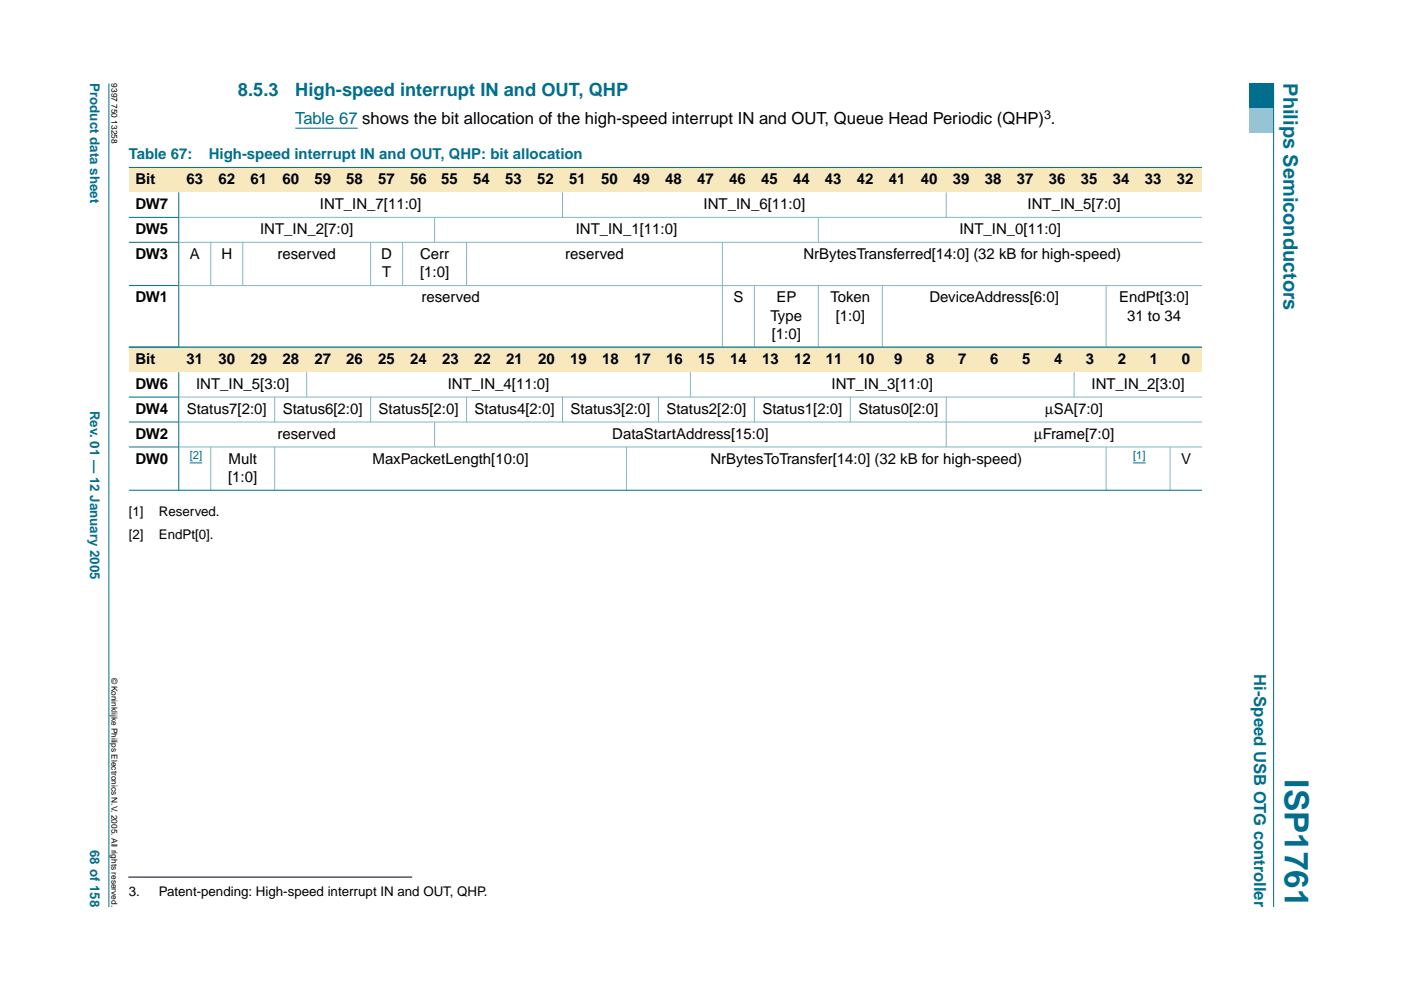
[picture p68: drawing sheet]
<svg xmlns="http://www.w3.org/2000/svg" width="297mm" height="210mm" viewBox="0 0 297 210" stroke-linecap="round" stroke-linejoin="round" font-family="sans-serif">
<defs><g id="words">
<text font-size="7.1" fill="#006e8c" x="272.4" y="165.2" transform="rotate(90 272.4 165.2)">ISP1761</text>
<text font-size="4.2" fill="#006e8c" x="272.2" y="17.7" transform="rotate(90 272.2 17.7)">Philips Semiconductors</text>
<g font-size="3.9" fill="#006e8c">
<text x="50.4" y="20.3">8.5.3</text>
<text x="62.6" y="20.3">High-speed interrupt IN and OUT, QHP</text>
</g>
<text font-size="3.5" fill="#00f" x="62.6" y="26.4">Table 67 shows the bit allocation of the high-speed interrupt IN and OUT, Queue Head Periodic (QHP) .</text>
<text font-size="3.5" fill="#006e8c" x="265.9" y="142.9" transform="rotate(90 265.9 142.9)">Hi-Speed USB OTG controller</text>
<g font-size="3.2" fill="#006e8c">
<text x="27.3" y="33.7">Table 67:</text>
<text x="44.3" y="33.7">High-speed interrupt IN and OUT, QHP: bit allocation</text>
</g>
<g font-size="3.2">
<text x="28.7" y="39">Bit</text>
<text x="39.5" y="39">63</text>
<text x="46.3" y="39">62</text>
<text x="53.1" y="39">61</text>
<text x="59.9" y="39">60</text>
<text x="66.7" y="39">59</text>
<text x="73.4" y="39">58</text>
<text x="80.2" y="39">57</text>
<text x="87" y="39">56</text>
<text x="93.6" y="39">55</text>
<text x="100.3" y="39">54</text>
<text x="107.1" y="39">53</text>
<text x="113.9" y="39">52</text>
<text x="120.7" y="39">51</text>
<text x="127.5" y="39">50</text>
<text x="134.2" y="39">49</text>
<text x="141" y="39">48</text>
<text x="147.8" y="39">47</text>
<text x="154.6" y="39">46</text>
<text x="161.4" y="39">45</text>
<text x="168.1" y="39">44</text>
<text x="174.9" y="39">43</text>
<text x="181.7" y="39">42</text>
<text x="188.5" y="39">41</text>
<text x="195.3" y="39">40</text>
<text x="202" y="39">39</text>
<text x="208.8" y="39">38</text>
<text x="215.6" y="39">37</text>
<text x="222.4" y="39">36</text>
<text x="229.2" y="39">35</text>
<text x="235.9" y="39">34</text>
<text x="242.7" y="39">33</text>
<text x="249.5" y="39">32</text>
<text x="28.7" y="44.3">DW7</text>
<text x="67.8" y="44.3">INT_IN_7[11:0]</text>
<text x="149.2" y="44.3">INT_IN_6[11:0]</text>
<text x="217.9" y="44.3">INT_IN_5[7:0]</text>
<text x="28.7" y="49.6">DW5</text>
<text x="55.1" y="49.6">INT_IN_2[7:0]</text>
<text x="122.1" y="49.6">INT_IN_1[11:0]</text>
<text x="203.4" y="49.6">INT_IN_0[11:0]</text>
<text x="28.7" y="54.9">DW3</text>
<text x="40.2" y="54.9">A</text>
<text x="46.9" y="54.9">H</text>
<text x="58.8" y="54.9">reserved</text>
<text x="80.8" y="54.9">D</text>
<text x="81" y="58.8">T</text>
<text x="89.1" y="58.8">[1:0]</text>
<text x="89.1" y="54.9">Cerr</text>
<text x="119.9" y="54.9">reserved</text>
<text x="170.3" y="54.9">NrBytesTransferred[14:0] (32 kB for high-speed)</text>
<text x="28.7" y="64.1">DW1</text>
<text x="89.4" y="64.1">reserved</text>
<text x="155.5" y="64.1">S</text>
<text x="164.6" y="64.1">EP</text>
<text x="176.1" y="64.1">Token</text>
<text x="197.1" y="64.1">DeviceAddress[6:0]</text>
<text x="237.3" y="64.1">EndPt[3:0]</text>
<text x="163.4" y="68">Type</text>
<text x="163.6" y="71.8">[1:0]</text>
<text x="177.2" y="68">[1:0]</text>
<text x="239" y="68">31 to 34</text>
<text x="28.7" y="77.1">Bit</text>
<text x="39.5" y="77.1">31</text>
<text x="46.3" y="77.1">30</text>
<text x="53.1" y="77.1">29</text>
<text x="59.9" y="77.1">28</text>
<text x="66.7" y="77.1">27</text>
<text x="73.4" y="77.1">26</text>
<text x="80.2" y="77.1">25</text>
<text x="87" y="77.1">24</text>
<text x="93.8" y="77.1">23</text>
<text x="100.5" y="77.1">22</text>
<text x="107.3" y="77.1">21</text>
<text x="114.1" y="77.1">20</text>
<text x="120.9" y="77.1">19</text>
<text x="127.7" y="77.1">18</text>
<text x="134.4" y="77.1">17</text>
<text x="141.2" y="77.1">16</text>
<text x="148" y="77.1">15</text>
<text x="154.8" y="77.1">14</text>
<text x="161.6" y="77.1">13</text>
<text x="168.3" y="77.1">12</text>
<text x="175.1" y="77.1">11</text>
<text x="181.9" y="77.1">10</text>
<text x="189.6" y="77.1">9</text>
<text x="196.3" y="77.1">8</text>
<text x="203.1" y="77.1">7</text>
<text x="209.9" y="77.1">6</text>
<text x="216.7" y="77.1">5</text>
<text x="223.5" y="77.1">4</text>
<text x="230.2" y="77.1">3</text>
<text x="237" y="77.1">2</text>
<text x="243.8" y="77.1">1</text>
<text x="250.6" y="77.1">0</text>
<text x="28.7" y="82.4">DW6</text>
<text x="41.6" y="82.4">INT_IN_5[3:0]</text>
<text x="94.9" y="82.4">INT_IN_4[11:0]</text>
<text x="176.3" y="82.4">INT_IN_3[11:0]</text>
<text x="231.4" y="82.4">INT_IN_2[3:0]</text>
<text x="28.7" y="87.7">DW4</text>
<text x="39.6" y="87.7">Status7[2:0]</text>
<text x="59.9" y="87.7">Status6[2:0]</text>
<text x="80.3" y="87.7">Status5[2:0]</text>
<text x="100.6" y="87.7">Status4[2:0]</text>
<text x="121" y="87.7">Status3[2:0]</text>
<text x="141.3" y="87.7">Status2[2:0]</text>
<text x="161.6" y="87.7">Status1[2:0]</text>
<text x="182" y="87.7">Status0[2:0]</text>
<text x="221.6" y="87.7">µSA[7:0]</text>
<text x="28.7" y="93">DW2</text>
<text x="58.8" y="93">reserved</text>
<text x="129.8" y="93">DataStartAddress[15:0]</text>
<text x="219.2" y="93">µFrame[7:0]</text>
<text x="28.7" y="98.3">DW0</text>
<text x="48.5" y="98.3">Mult</text>
<text x="79" y="98.3">MaxPacketLength[10:0]</text>
<text x="150.6" y="98.3">NrBytesToTransfer[14:0] (32 kB for high-speed)</text>
<text x="250.4" y="98.3">V</text>
<text x="48.4" y="102.2">[1:0]</text>
</g>
<g font-size="2.8" fill="#006e8c">
<text x="19.1" y="17.7" transform="rotate(90 19.1 17.7)">Product data sheet</text>
<text x="19.1" y="87.1" transform="rotate(90 19.1 87.1)">Rev. 01 — 12 January 2005</text>
<text x="19.1" y="180.2" transform="rotate(90 19.1 180.2)">68 of 158</text>
</g>
<g font-size="2.8">
<text x="27.3" y="109.4">[1]</text>
<text x="33.7" y="109.4">Reserved.</text>
<text x="27.3" y="114.3">[2]</text>
<text x="33.7" y="114.3">EndPt[0].</text>
<text x="27.3" y="190">3.</text>
<text x="33.7" y="190">Patent-pending: High-speed interrupt IN and OUT, QHP.</text>
</g>
<text font-size="2.6" x="221.4" y="25.3">3</text>
<g font-size="2.4" fill="#00f">
<text x="40.2" y="97.3">[2]</text>
<text x="240.2" y="97.3">[1]</text>
</g>
<g font-size="1.8">
<text x="23.7" y="17.7" transform="rotate(90 23.7 17.7)">9397 750 13258</text>
<text x="23.7" y="143.7" transform="rotate(90 23.7 143.7)">© Koninklijke Philips Electronics N.V. 2005. All rights reserved.</text>
</g>
</g></defs>
<path d="M23.1 17.7v174.6z" fill="#006e8c" stroke="#006e8c" stroke-width=".21"/>
<path d="M264.7 17.7h5.3v5.3h-5.3z" fill-rule="evenodd" fill="#006e8c"/>
<path d="M264.7 23h5.3v5.3h-5.3z" fill-rule="evenodd" fill="#96c4d6"/>
<path d="M270 17.7v174.6z" fill="#006e8c" stroke="#006e8c" stroke-width=".21"/>
<path d="M62.6 27.2h13.2" fill="none" stroke="#00f" stroke-width=".21"/>
<path d="M27.3 186h60" fill="none" stroke="#000" stroke-width=".21"/>
<g fill="#f7e8bd">
<path d="M27.3 35.5h10.6v5.3h-10.6z" fill-rule="evenodd"/>
<path d="M37.9 35.5h6.8v5.3h-6.8z" fill-rule="evenodd"/>
<path d="M44.7 35.5h6.8v5.3h-6.8z" fill-rule="evenodd"/>
<path d="M51.5 35.5h6.7v5.3h-6.7z" fill-rule="evenodd"/>
<path d="M58.2 35.5h6.8v5.3h-6.8z" fill-rule="evenodd"/>
<path d="M65 35.5h6.8v5.3h-6.8z" fill-rule="evenodd"/>
<path d="M71.8 35.5h6.8v5.3h-6.8z" fill-rule="evenodd"/>
<path d="M78.6 35.5h6.8v5.3h-6.8z" fill-rule="evenodd"/>
<path d="M85.4 35.5h6.7v5.3h-6.7z" fill-rule="evenodd"/>
<path d="M92.1 35.5h6.8v5.3h-6.8z" fill-rule="evenodd"/>
<path d="M98.9 35.5h6.8v5.3h-6.8z" fill-rule="evenodd"/>
<path d="M105.7 35.5h6.8v5.3h-6.8z" fill-rule="evenodd"/>
<path d="M112.5 35.5h6.8v5.3h-6.8z" fill-rule="evenodd"/>
<path d="M119.3 35.5h6.7v5.3h-6.7z" fill-rule="evenodd"/>
<path d="M126 35.5h6.8v5.3h-6.8z" fill-rule="evenodd"/>
<path d="M132.8 35.5h6.8v5.3h-6.8z" fill-rule="evenodd"/>
<path d="M139.6 35.5h6.8v5.3h-6.8z" fill-rule="evenodd"/>
<path d="M146.4 35.5h6.8v5.3h-6.8z" fill-rule="evenodd"/>
<path d="M153.2 35.5h6.7v5.3h-6.7z" fill-rule="evenodd"/>
<path d="M159.9 35.5h6.8v5.3h-6.8z" fill-rule="evenodd"/>
<path d="M166.7 35.5h6.8v5.3h-6.8z" fill-rule="evenodd"/>
<path d="M173.5 35.5h6.8v5.3h-6.8z" fill-rule="evenodd"/>
<path d="M180.3 35.5h6.8v5.3h-6.8z" fill-rule="evenodd"/>
<path d="M187.1 35.5h6.7v5.3h-6.7z" fill-rule="evenodd"/>
<path d="M193.8 35.5h6.8v5.3h-6.8z" fill-rule="evenodd"/>
<path d="M200.6 35.5h6.8v5.3h-6.8z" fill-rule="evenodd"/>
<path d="M207.4 35.5h6.8v5.3h-6.8z" fill-rule="evenodd"/>
<path d="M214.2 35.5h6.8v5.3h-6.8z" fill-rule="evenodd"/>
<path d="M221 35.5h6.7v5.3h-6.7z" fill-rule="evenodd"/>
<path d="M227.7 35.5h6.8v5.3h-6.8z" fill-rule="evenodd"/>
<path d="M234.5 35.5h6.8v5.3h-6.8z" fill-rule="evenodd"/>
<path d="M241.3 35.5h6.8v5.3h-6.8z" fill-rule="evenodd"/>
<path d="M248.1 35.5h6.8v5.3h-6.8z" fill-rule="evenodd"/>
<path d="M27.3 73.6h10.6v5.3h-10.6z" fill-rule="evenodd"/>
<path d="M37.9 73.6h6.8v5.3h-6.8z" fill-rule="evenodd"/>
<path d="M44.7 73.6h6.8v5.3h-6.8z" fill-rule="evenodd"/>
<path d="M51.5 73.6h6.7v5.3h-6.7z" fill-rule="evenodd"/>
<path d="M58.2 73.6h6.8v5.3h-6.8z" fill-rule="evenodd"/>
<path d="M65 73.6h6.8v5.3h-6.8z" fill-rule="evenodd"/>
<path d="M71.8 73.6h6.8v5.3h-6.8z" fill-rule="evenodd"/>
<path d="M78.6 73.6h6.8v5.3h-6.8z" fill-rule="evenodd"/>
<path d="M85.4 73.6h6.7v5.3h-6.7z" fill-rule="evenodd"/>
<path d="M92.1 73.6h6.8v5.3h-6.8z" fill-rule="evenodd"/>
<path d="M98.9 73.6h6.8v5.3h-6.8z" fill-rule="evenodd"/>
<path d="M105.7 73.6h6.8v5.3h-6.8z" fill-rule="evenodd"/>
<path d="M112.5 73.6h6.8v5.3h-6.8z" fill-rule="evenodd"/>
<path d="M119.3 73.6h6.7v5.3h-6.7z" fill-rule="evenodd"/>
<path d="M126 73.6h6.8v5.3h-6.8z" fill-rule="evenodd"/>
<path d="M132.8 73.6h6.8v5.3h-6.8z" fill-rule="evenodd"/>
<path d="M139.6 73.6h6.8v5.3h-6.8z" fill-rule="evenodd"/>
<path d="M146.4 73.6h6.8v5.3h-6.8z" fill-rule="evenodd"/>
<path d="M153.2 73.6h6.7v5.3h-6.7z" fill-rule="evenodd"/>
<path d="M159.9 73.6h6.8v5.3h-6.8z" fill-rule="evenodd"/>
<path d="M166.7 73.6h6.8v5.3h-6.8z" fill-rule="evenodd"/>
<path d="M173.5 73.6h6.8v5.3h-6.8z" fill-rule="evenodd"/>
<path d="M180.3 73.6h6.8v5.3h-6.8z" fill-rule="evenodd"/>
<path d="M187.1 73.6h6.7v5.3h-6.7z" fill-rule="evenodd"/>
<path d="M193.8 73.6h6.8v5.3h-6.8z" fill-rule="evenodd"/>
<path d="M200.6 73.6h6.8v5.3h-6.8z" fill-rule="evenodd"/>
<path d="M207.4 73.6h6.8v5.3h-6.8z" fill-rule="evenodd"/>
<path d="M214.2 73.6h6.8v5.3h-6.8z" fill-rule="evenodd"/>
<path d="M221 73.6h6.7v5.3h-6.7z" fill-rule="evenodd"/>
<path d="M227.7 73.6h6.8v5.3h-6.8z" fill-rule="evenodd"/>
<path d="M234.5 73.6h6.8v5.3h-6.8z" fill-rule="evenodd"/>
<path d="M241.3 73.6h6.8v5.3h-6.8z" fill-rule="evenodd"/>
<path d="M248.1 73.6h6.8v5.3h-6.8z" fill-rule="evenodd"/>
</g>
<path d="M40.2 98.1h2.7M240.2 98.1h2.7" fill="none" stroke="#00f" stroke-width=".21"/>
<g fill="#006e8c" stroke="#006e8c" stroke-width=".21">
<path d="M37.9 40.8v32.8z"/>
<path d="M27.3 35.5h227.6z"/>
<path d="M27.3 46.1h10.6z"/>
<path d="M27.3 51.4h10.6z"/>
<path d="M27.3 60.6h10.6z"/>
<path d="M27.3 73.6h10.6z"/>
<path d="M37.9 78.9v25.1z"/>
<path d="M27.3 73.6h227.6z"/>
<path d="M27.3 84.2h10.6z"/>
<path d="M27.3 89.5h10.6z"/>
<path d="M27.3 94.8h10.6z"/>
<path d="M27.3 103.9h227.6z"/>
</g>
<g fill="#80b6c6" stroke="#80b6c6" stroke-width=".21">
<path d="M44.7 51.3v9.3z"/>
<path d="M51.5 51.3v9.3z"/>
<path d="M78.6 51.3v9.3z"/>
<path d="M85.4 51.3v9.3z"/>
<path d="M92.1 46v5.4z"/>
<path d="M98.9 51.3v9.3z"/>
<path d="M119.3 40.8v5.3z"/>
<path d="M153.2 51.3v22.3z"/>
<path d="M159.9 60.5v13.1z"/>
<path d="M173.5 46v5.4z"/>
<path d="M173.5 60.5v13.1z"/>
<path d="M187.1 60.5v13.1z"/>
<path d="M200.6 40.8v5.3z"/>
<path d="M234.5 60.5v13.1z"/>
<path d="M37.9 46.1h217z"/>
<path d="M37.9 51.4h217z"/>
<path d="M37.9 60.6h217z"/>
<path d="M37.9 73.6h217z"/>
<path d="M44.7 94.7v9.3z"/>
<path d="M58.2 84.1v5.4z"/>
<path d="M58.2 94.7v9.3z"/>
<path d="M65 78.9v5.3z"/>
<path d="M78.6 84.1v5.4z"/>
<path d="M92.1 89.4v5.4z"/>
<path d="M98.9 84.1v5.4z"/>
<path d="M119.3 84.1v5.4z"/>
<path d="M132.8 94.7v9.3z"/>
<path d="M139.6 84.1v5.4z"/>
<path d="M146.4 78.9v5.3z"/>
<path d="M159.9 84.1v5.4z"/>
<path d="M180.3 84.1v5.4z"/>
<path d="M200.6 84.1v10.7z"/>
<path d="M227.7 78.9v5.3z"/>
<path d="M234.5 94.7v9.3z"/>
<path d="M248.1 94.7v9.3z"/>
<path d="M37.9 84.2h217z"/>
<path d="M37.9 89.5h217z"/>
<path d="M37.9 94.8h217z"/>
</g>
<use href="#words"/>
</svg>
